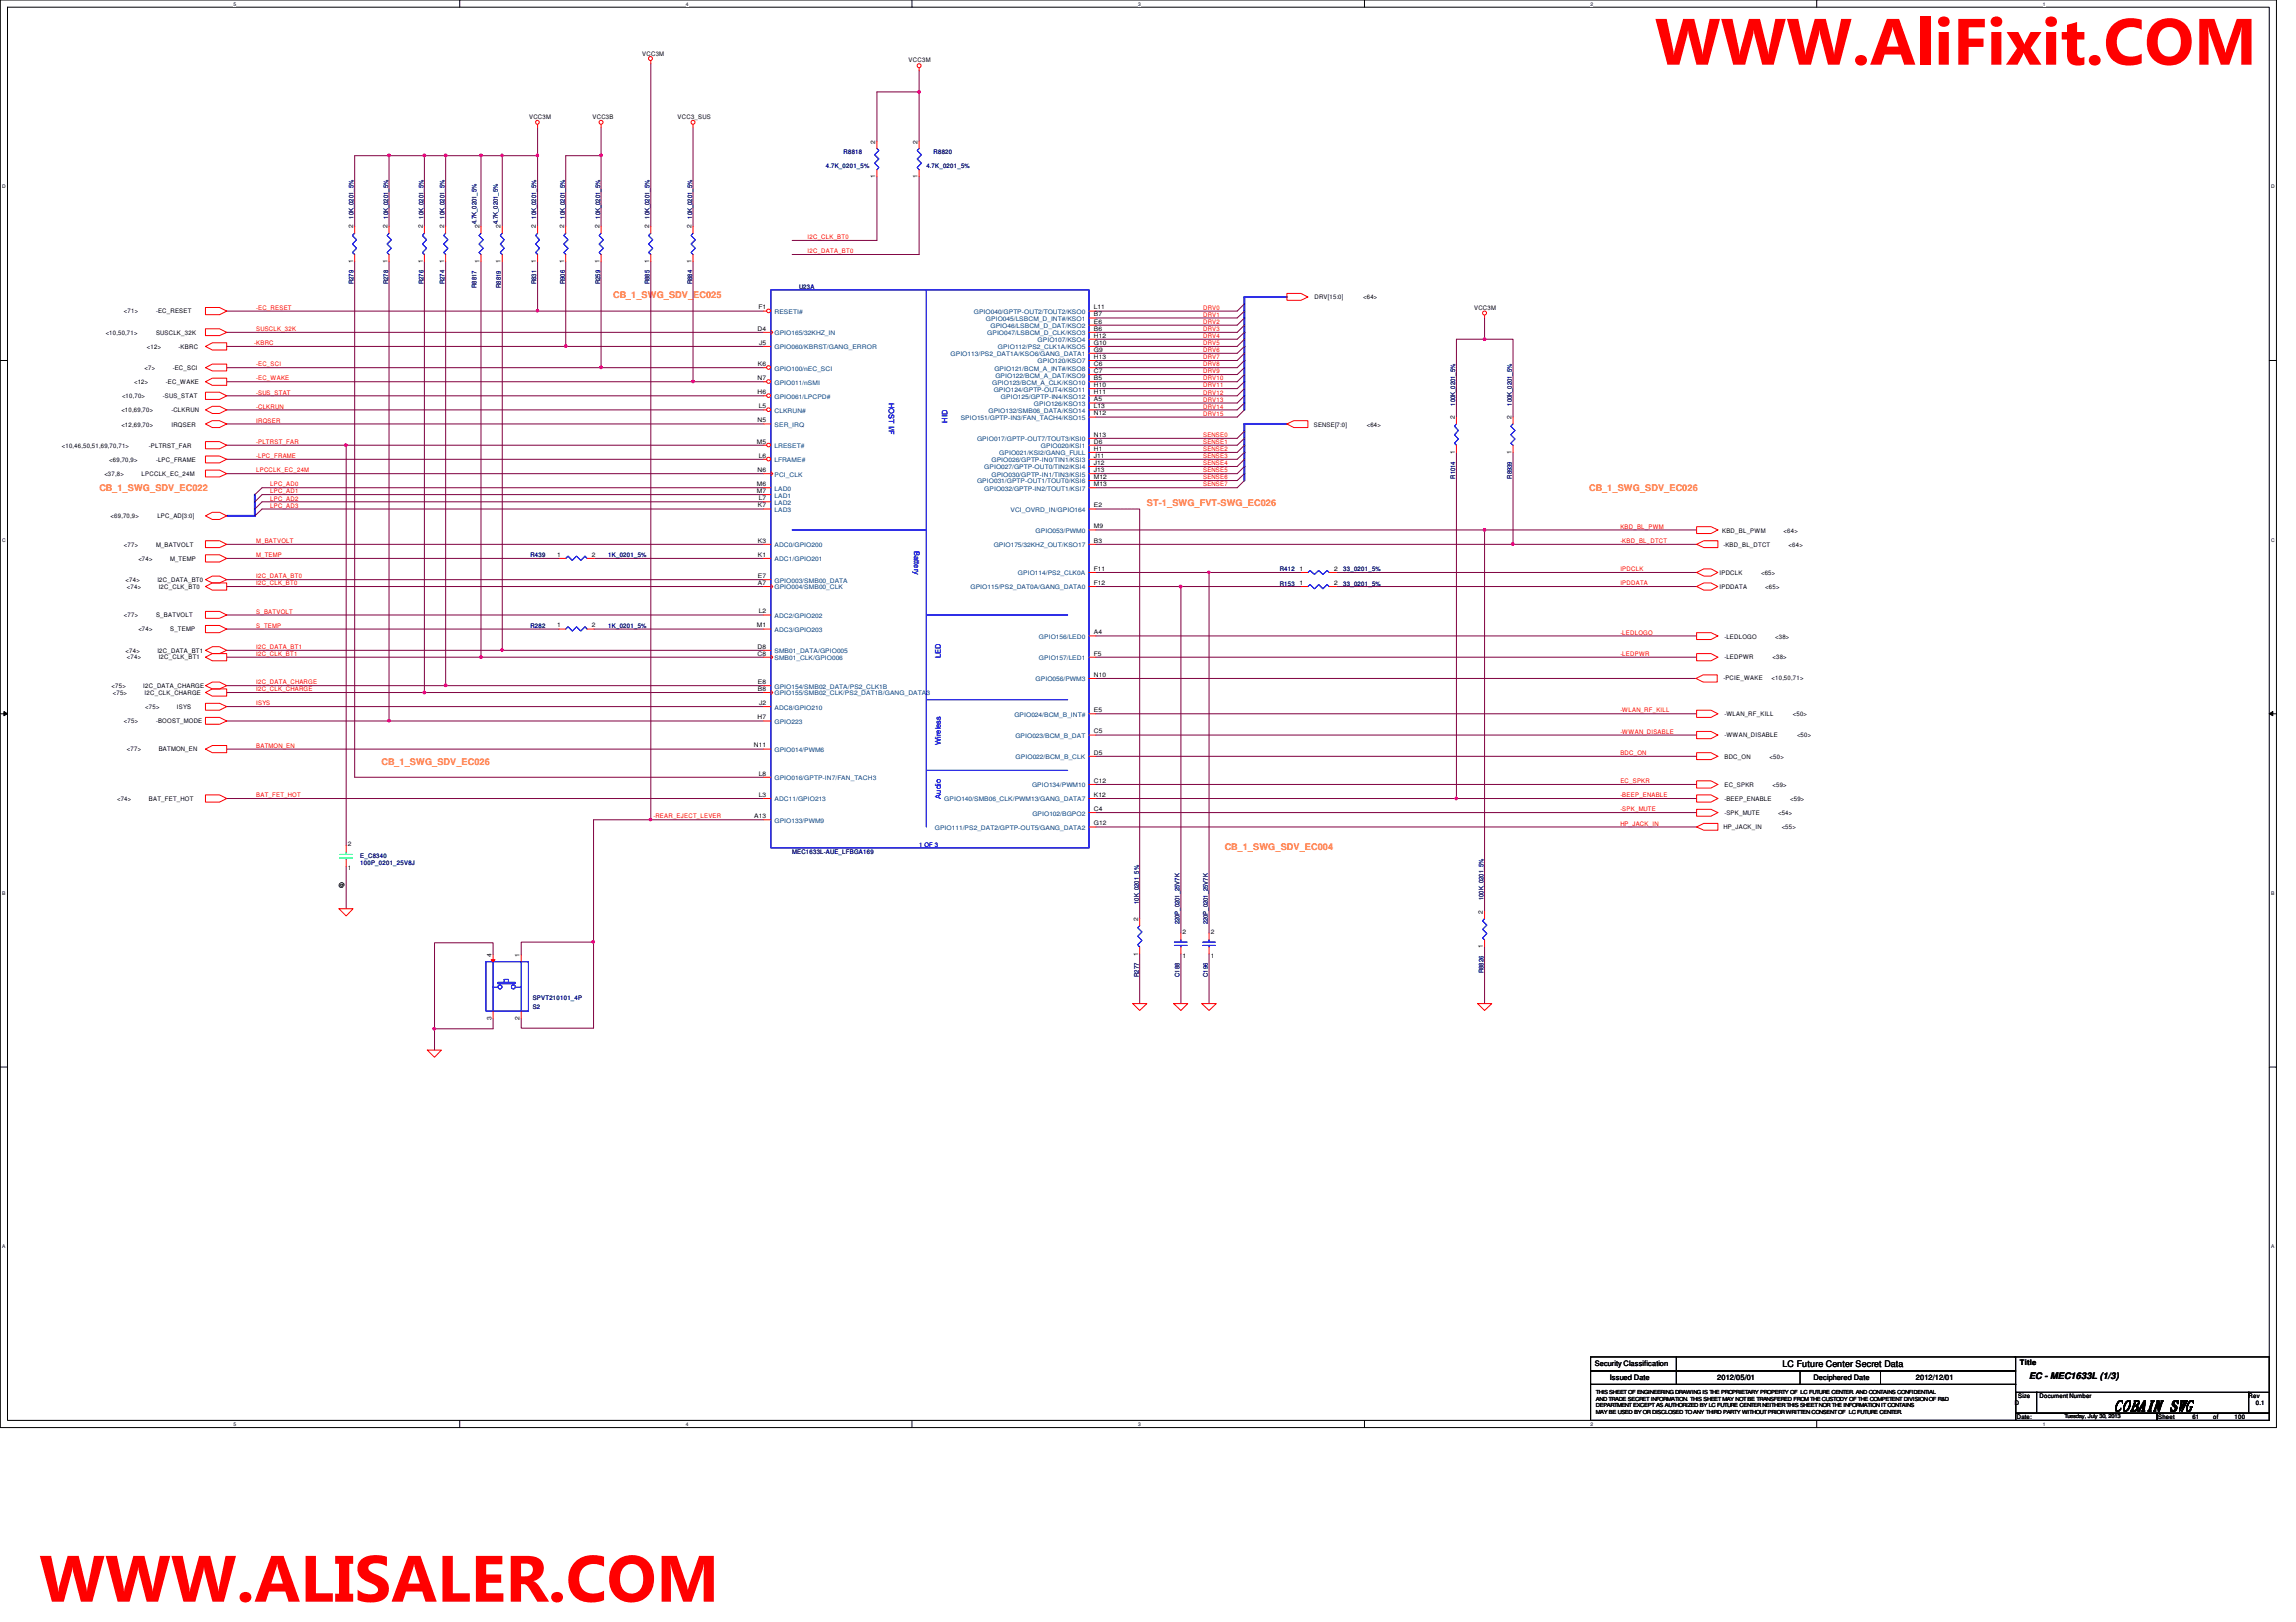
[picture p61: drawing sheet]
<svg xmlns="http://www.w3.org/2000/svg" width="297mm" height="210mm" viewBox="0 0 297 210" stroke-linecap="round" stroke-linejoin="round" font-family="sans-serif">
<defs><g id="words">
<g font-size="8.5" fill="#f00">
<text x="214.1" y="8.4">WWW.AliFixit.COM</text>
<text x="5.1" y="207.3">WWW.ALISALER.COM</text>
</g>
<text font-size="1.7" x="273.6" y="182.5">COBAIN SWG</text>
<g font-size="1.2" fill="#ff8000">
<text x="79.3" y="38.6">CB_1_SWG_SDV_EC025</text>
<text x="12.9" y="63.5">CB_1_SWG_SDV_EC022</text>
<text x="148.4" y="65.5">ST-1_SWG_FVT-SWG_EC026</text>
<text x="205.6" y="63.5">CB_1_SWG_SDV_EC026</text>
<text x="49.4" y="99">CB_1_SWG_SDV_EC026</text>
<text x="158.5" y="109.9">CB_1_SWG_SDV_EC004</text>
</g>
<g font-size="1.2">
<text x="230.6" y="177">LC Future Center Secret Data</text>
<text x="262.5" y="178.5">EC - MEC1633L (1/3)</text>
</g>
<g font-size="1" fill="#00f">
<text x="115" y="52.2" transform="rotate(90 115 52.2)">HOST I/F</text>
<text x="122.6" y="54.7" transform="rotate(-90 122.6 54.7)">HID</text>
<text x="118.3" y="71.3" transform="rotate(90 118.3 71.3)">Battery</text>
<text x="121.7" y="85.1" transform="rotate(-90 121.7 85.1)">LED</text>
<text x="121.7" y="96.4" transform="rotate(-90 121.7 96.4)">Wireless</text>
<text x="121.7" y="103.3" transform="rotate(-90 121.7 103.3)">Audio</text>
</g>
<g font-size="1">
<text x="206.3" y="176.8">Security Classification</text>
<text x="208.3" y="178.6">Issued Date</text>
<text x="222.2" y="178.6">2012/05/01</text>
<text x="234.6" y="178.6">Deciphered Date</text>
<text x="247.9" y="178.6">2012/12/01</text>
<text x="261.3" y="176.6">Title</text>
</g>
<g font-size=".8">
<text x="83.1" y="7.2">VCC3M</text>
<text x="117.6" y="8.1">VCC3M</text>
<text x="68.4" y="15.4">VCC3M</text>
<text x="76.7" y="15.4">VCC3B</text>
<text x="87.7" y="15.4">VCC3_SUS</text>
<text x="113.2" y="23.1" transform="rotate(-90 113.2 23.1)">1</text>
<text x="113.2" y="18.6" transform="rotate(-90 113.2 18.6)">2</text>
<text x="118.7" y="23.1" transform="rotate(-90 118.7 23.1)">1</text>
<text x="118.7" y="18.6" transform="rotate(-90 118.7 18.6)">2</text>
<text x="45.7" y="29.5" transform="rotate(-90 45.7 29.5)">2</text>
<text x="50.1" y="29.5" transform="rotate(-90 50.1 29.5)">2</text>
<text x="54.7" y="29.5" transform="rotate(-90 54.7 29.5)">2</text>
<text x="57.4" y="29.5" transform="rotate(-90 57.4 29.5)">2</text>
<text x="62" y="29.5" transform="rotate(-90 62 29.5)">2</text>
<text x="64.8" y="29.5" transform="rotate(-90 64.8 29.5)">2</text>
<text x="69.3" y="29.5" transform="rotate(-90 69.3 29.5)">2</text>
<text x="73" y="29.5" transform="rotate(-90 73 29.5)">2</text>
<text x="77.6" y="29.5" transform="rotate(-90 77.6 29.5)">2</text>
<text x="84" y="29.5" transform="rotate(-90 84 29.5)">2</text>
<text x="89.4" y="29.5" transform="rotate(-90 89.4 29.5)">2</text>
<text x="45.7" y="34" transform="rotate(-90 45.7 34)">1</text>
<text x="50.1" y="34" transform="rotate(-90 50.1 34)">1</text>
<text x="54.7" y="34" transform="rotate(-90 54.7 34)">1</text>
<text x="57.4" y="34" transform="rotate(-90 57.4 34)">1</text>
<text x="62" y="34" transform="rotate(-90 62 34)">1</text>
<text x="64.8" y="34" transform="rotate(-90 64.8 34)">1</text>
<text x="69.3" y="34" transform="rotate(-90 69.3 34)">1</text>
<text x="73" y="34" transform="rotate(-90 73 34)">1</text>
<text x="77.6" y="34" transform="rotate(-90 77.6 34)">1</text>
<text x="84" y="34" transform="rotate(-90 84 34)">1</text>
<text x="89.4" y="34" transform="rotate(-90 89.4 34)">1</text>
<text x="16" y="40.6">&lt;71&gt;</text>
<text x="20.2" y="40.6">-EC_RESET</text>
<text x="98.1" y="40">F1</text>
<text x="141.5" y="41.9">E6</text>
<text x="141.5" y="40.9">B7</text>
<text x="141.5" y="40">L11</text>
<text x="170" y="38.7">DRV[15:0]</text>
<text x="176.4" y="38.7">&lt;64&gt;</text>
<text x="190.7" y="40.1">VCC3M</text>
<text x="13.7" y="43.3">&lt;10,50,71&gt;</text>
<text x="18.7" y="47.9">&lt;7&gt;</text>
<text x="19" y="45.1">&lt;12&gt;</text>
<text x="20.2" y="43.3">SUSCLK_32K</text>
<text x="22.3" y="47.9">-EC_SCI</text>
<text x="23.1" y="45.1">-KBRC</text>
<text x="98" y="42.8">D4</text>
<text x="98" y="47.4">K6</text>
<text x="98.2" y="44.6">J5</text>
<text x="141.5" y="45.5">G9</text>
<text x="141.5" y="47.4">C6</text>
<text x="141.5" y="44.6">G10</text>
<text x="141.5" y="43.7">H12</text>
<text x="141.5" y="46.4">H13</text>
<text x="141.5" y="42.8">B6</text>
<text x="15.7" y="53.3">&lt;10,69,70&gt;</text>
<text x="15.8" y="51.5">&lt;10,70&gt;</text>
<text x="17.4" y="49.7">&lt;12&gt;</text>
<text x="21.1" y="51.5">-SUS_STAT</text>
<text x="21.5" y="49.7">-EC_WAKE</text>
<text x="22.2" y="53.3">-CLKRUN</text>
<text x="98" y="49.2">N7</text>
<text x="98" y="51">H6</text>
<text x="98.2" y="52.8">L5</text>
<text x="141.5" y="51">H11</text>
<text x="141.5" y="53.8">N12</text>
<text x="141.5" y="52.8">L13</text>
<text x="141.5" y="51.9">A5</text>
<text x="141.5" y="49.2">B5</text>
<text x="141.5" y="50.1">H10</text>
<text x="141.5" y="48.3">C7</text>
<text x="8" y="57.9">&lt;10,46,50,51,69,70,71&gt;</text>
<text x="14.1" y="59.8">&lt;69,70,9&gt;</text>
<text x="15.7" y="55.2">&lt;12,69,70&gt;</text>
<text x="19.3" y="57.9">-PLTRST_FAR</text>
<text x="20.2" y="59.8">-LPC_FRAME</text>
<text x="22.2" y="55.2">IRQSER</text>
<text x="97.9" y="57.4">M5</text>
<text x="98" y="54.7">N5</text>
<text x="98.2" y="59.2">L6</text>
<text x="141.5" y="57.4">D6</text>
<text x="141.5" y="56.5">N13</text>
<text x="141.5" y="59.2">J11</text>
<text x="141.5" y="58.3">H1</text>
<text x="170" y="55.2">SENSE[7:0]</text>
<text x="176.8" y="55.2">&lt;64&gt;</text>
<text x="188.2" y="58.7" transform="rotate(-90 188.2 58.7)">1</text>
<text x="188.2" y="54.2" transform="rotate(-90 188.2 54.2)">2</text>
<text x="195.5" y="58.7" transform="rotate(-90 195.5 58.7)">1</text>
<text x="195.5" y="54.2" transform="rotate(-90 195.5 54.2)">2</text>
<text x="13.5" y="61.6">&lt;37,8&gt;</text>
<text x="18.3" y="61.6">LPCCLK_EC_24M</text>
<text x="97.9" y="62.9">M6</text>
<text x="97.9" y="63.8">M7</text>
<text x="98" y="61.1">N6</text>
<text x="98" y="65.7">K7</text>
<text x="98.2" y="64.7">L7</text>
<text x="141.5" y="62">M12</text>
<text x="141.5" y="65.7">E2</text>
<text x="141.5" y="60.2">J12</text>
<text x="141.5" y="62.9">M13</text>
<text x="141.5" y="61.1">J13</text>
<text x="14.3" y="67.1">&lt;69,70,9&gt;</text>
<text x="16" y="70.7">&lt;77&gt;</text>
<text x="20.2" y="70.7">M_BATVOLT</text>
<text x="20.4" y="67.1">LPC_AD[3:0]</text>
<text x="98" y="70.2">K3</text>
<text x="141.5" y="68.4">M9</text>
<text x="141.5" y="70.2">B3</text>
<text x="222.8" y="68.9">KBD_BL_PWM</text>
<text x="223" y="70.7">-KBD_BL_DTCT</text>
<text x="230.8" y="68.9">&lt;64&gt;</text>
<text x="231.4" y="70.7">&lt;64&gt;</text>
<text x="16.3" y="75.3">&lt;74&gt;</text>
<text x="16.4" y="76.2">&lt;74&gt;</text>
<text x="17.9" y="72.6">&lt;74&gt;</text>
<text x="20.4" y="75.3">I2C_DATA_BT0</text>
<text x="20.5" y="76.2">I2C_CLK_BT0</text>
<text x="22" y="72.6">M_TEMP</text>
<text x="72.1" y="72.1">1</text>
<text x="76.6" y="72.1">2</text>
<text x="98" y="72.1">K1</text>
<text x="98" y="74.8">E7</text>
<text x="98" y="75.7">A7</text>
<text x="141.5" y="75.7">F12</text>
<text x="141.5" y="73.9">F11</text>
<text x="168.1" y="75.7">1</text>
<text x="168.1" y="73.9">1</text>
<text x="172.6" y="75.7">2</text>
<text x="172.6" y="73.9">2</text>
<text x="222.5" y="74.4">IPDCLK</text>
<text x="222.5" y="76.2">IPDDATA</text>
<text x="227.8" y="74.4">&lt;65&gt;</text>
<text x="228.4" y="76.2">&lt;65&gt;</text>
<text x="16" y="79.9">&lt;77&gt;</text>
<text x="17.9" y="81.7">&lt;74&gt;</text>
<text x="20.2" y="79.9">S_BATVOLT</text>
<text x="22" y="81.7">S_TEMP</text>
<text x="72.1" y="81.2">1</text>
<text x="76.6" y="81.2">2</text>
<text x="97.9" y="81.2">M1</text>
<text x="98" y="83.9">D8</text>
<text x="98.2" y="79.4">L2</text>
<text x="141.5" y="82.1">A4</text>
<text x="223.1" y="82.6">-LEDLOGO</text>
<text x="229.7" y="82.6">&lt;38&gt;</text>
<text x="14.4" y="89">&lt;75&gt;</text>
<text x="14.6" y="89.9">&lt;75&gt;</text>
<text x="16.3" y="84.5">&lt;74&gt;</text>
<text x="16.4" y="85.3">&lt;74&gt;</text>
<text x="18.5" y="89">I2C_DATA_CHARGE</text>
<text x="18.7" y="89.9">I2C_CLK_CHARGE</text>
<text x="20.4" y="84.5">I2C_DATA_BT1</text>
<text x="20.5" y="85.3">I2C_CLK_BT1</text>
<text x="98" y="84.8">C8</text>
<text x="98" y="88.5">E8</text>
<text x="98" y="89.4">B8</text>
<text x="141.5" y="84.8">F5</text>
<text x="141.5" y="87.6">N10</text>
<text x="223" y="88">-PCIE_WAKE</text>
<text x="223.1" y="85.3">-LEDPWR</text>
<text x="229.2" y="88">&lt;10,50,71&gt;</text>
<text x="229.3" y="85.3">&lt;38&gt;</text>
<text x="16" y="93.6">&lt;75&gt;</text>
<text x="18.8" y="91.8">&lt;75&gt;</text>
<text x="20.2" y="93.6">-BOOST_MODE</text>
<text x="22.9" y="91.8">ISYS</text>
<text x="98" y="93.1">H7</text>
<text x="98.2" y="91.2">J2</text>
<text x="141.5" y="92.2">E5</text>
<text x="141.5" y="94.9">C5</text>
<text x="223.1" y="92.7">-WLAN_RF_KILL</text>
<text x="223.1" y="95.4">-WWAN_DISABLE</text>
<text x="231.9" y="92.7">&lt;50&gt;</text>
<text x="232.5" y="95.4">&lt;50&gt;</text>
<text x="16.4" y="97.2">&lt;77&gt;</text>
<text x="20.5" y="97.2">BATMON_EN</text>
<text x="97.5" y="96.7">N11</text>
<text x="98.2" y="100.4">L8</text>
<text x="141.5" y="101.3">C12</text>
<text x="141.5" y="97.7">D5</text>
<text x="223.1" y="98.2">BDC_ON</text>
<text x="223.1" y="101.8">EC_SPKR</text>
<text x="228.9" y="98.2">&lt;50&gt;</text>
<text x="229.3" y="101.8">&lt;59&gt;</text>
<text x="15.2" y="103.6">&lt;74&gt;</text>
<text x="19.3" y="103.6">BAT_FET_HOT</text>
<text x="97.6" y="105.9">A13</text>
<text x="98.2" y="103.1">L3</text>
<text x="141.5" y="106.8">G12</text>
<text x="141.5" y="104.9">C4</text>
<text x="141.5" y="103.1">K12</text>
<text x="223" y="107.3">HP_JACK_IN</text>
<text x="223.1" y="105.5">-SPK_MUTE</text>
<text x="223.1" y="103.6">-BEEP_ENABLE</text>
<text x="230" y="105.5">&lt;54&gt;</text>
<text x="230.5" y="107.3">&lt;55&gt;</text>
<text x="231.6" y="103.6">&lt;59&gt;</text>
<text x="45" y="112.6">1</text>
<text x="45" y="109.5">2</text>
<text x="43.9" y="114.7">@</text>
<text x="147.2" y="119.2" transform="rotate(-90 147.2 119.2)">2</text>
<text x="191.9" y="118.2" transform="rotate(-90 191.9 118.2)">2</text>
<text x="63.6" y="123.8" transform="rotate(-90 63.6 123.8)">4</text>
<text x="67.2" y="123.8" transform="rotate(-90 67.2 123.8)">1</text>
<text x="147.2" y="123.7" transform="rotate(-90 147.2 123.7)">1</text>
<text x="153" y="124">1</text>
<text x="153" y="120.8">2</text>
<text x="156.6" y="124">1</text>
<text x="156.6" y="120.8">2</text>
<text x="191.9" y="122.7" transform="rotate(-90 191.9 122.7)">1</text>
<text x="63.6" y="132" transform="rotate(-90 63.6 132)">3</text>
<text x="67.2" y="132" transform="rotate(-90 67.2 132)">2</text>
<text x="260.6" y="181.8">D</text>
<text x="260.9" y="183.6">Date:</text>
<text x="261.1" y="180.9">Size</text>
<text x="263.9" y="180.9">Document Number</text>
<text x="279.2" y="183.6">Sheet</text>
<text x="283.6" y="183.6">61</text>
<text x="286.3" y="183.6">of</text>
<text x="289.1" y="183.6">100</text>
<text x="290.9" y="180.9">Rev</text>
<text x="291.8" y="181.8">0.1</text>
</g>
<g font-size=".8" fill="#000080">
<text x="106.8" y="21.8">4.7K_0201_5%</text>
<text x="109.1" y="20">R8818</text>
<text x="119.8" y="21.8">4.7K_0201_5%</text>
<text x="120.8" y="20">R8820</text>
<text x="45.7" y="28.3" transform="rotate(-90 45.7 28.3)">10K_0201_5%</text>
<text x="50.2" y="28.3" transform="rotate(-90 50.2 28.3)">10K_0201_5%</text>
<text x="54.8" y="28.3" transform="rotate(-90 54.8 28.3)">10K_0201_5%</text>
<text x="57.5" y="28.3" transform="rotate(-90 57.5 28.3)">10K_0201_5%</text>
<text x="61.6" y="29" transform="rotate(-90 61.6 29)">4.7K_0201_5%</text>
<text x="64.4" y="29" transform="rotate(-90 64.4 29)">4.7K_0201_5%</text>
<text x="69.4" y="28.3" transform="rotate(-90 69.4 28.3)">10K_0201_5%</text>
<text x="73.1" y="28.3" transform="rotate(-90 73.1 28.3)">10K_0201_5%</text>
<text x="77.6" y="28.3" transform="rotate(-90 77.6 28.3)">10K_0201_5%</text>
<text x="84" y="28.3" transform="rotate(-90 84 28.3)">10K_0201_5%</text>
<text x="89.5" y="28.3" transform="rotate(-90 89.5 28.3)">10K_0201_5%</text>
<text x="45.7" y="36.8" transform="rotate(-90 45.7 36.8)">R279</text>
<text x="50.2" y="36.8" transform="rotate(-90 50.2 36.8)">R278</text>
<text x="54.8" y="36.8" transform="rotate(-90 54.8 36.8)">R276</text>
<text x="57.5" y="36.8" transform="rotate(-90 57.5 36.8)">R274</text>
<text x="61.6" y="37.3" transform="rotate(-90 61.6 37.3)">R8817</text>
<text x="64.8" y="37.3" transform="rotate(-90 64.8 37.3)">R8819</text>
<text x="69.4" y="36.8" transform="rotate(-90 69.4 36.8)">R831</text>
<text x="73.1" y="36.8" transform="rotate(-90 73.1 36.8)">R906</text>
<text x="77.6" y="36.8" transform="rotate(-90 77.6 36.8)">R259</text>
<text x="84" y="36.8" transform="rotate(-90 84 36.8)">R885</text>
<text x="89.5" y="36.8" transform="rotate(-90 89.5 36.8)">R884</text>
<text x="103.4" y="37.3">U23A</text>
<text x="188.3" y="52.5" transform="rotate(-90 188.3 52.5)">100K_0201_5%</text>
<text x="195.6" y="52.5" transform="rotate(-90 195.6 52.5)">100K_0201_5%</text>
<text x="188.3" y="61.9" transform="rotate(-90 188.3 61.9)">R1014</text>
<text x="195.6" y="61.9" transform="rotate(-90 195.6 61.9)">R8939</text>
<text x="68.6" y="72.1">R439</text>
<text x="78.7" y="72.1">1K_0201_5%</text>
<text x="165.6" y="75.8">R153</text>
<text x="165.6" y="73.9">R412</text>
<text x="173.8" y="75.8">33_0201_5%</text>
<text x="173.8" y="73.9">33_0201_5%</text>
<text x="68.6" y="81.2">R282</text>
<text x="78.7" y="81.2">1K_0201_5%</text>
<text x="46.6" y="111">E_C8340</text>
<text x="46.6" y="112">100P_0201_25V8J</text>
<text x="102.5" y="110.5">MEC1633L-AUE_LFBGA169</text>
<text x="147.3" y="117" transform="rotate(-90 147.3 117)">10K_0201_5%</text>
<text x="152.6" y="119.6" transform="rotate(-90 152.6 119.6)">220P_0201_25V7K</text>
<text x="156.2" y="119.6" transform="rotate(-90 156.2 119.6)">220P_0201_25V7K</text>
<text x="191.9" y="116.5" transform="rotate(-90 191.9 116.5)">100K_0201_5%</text>
<text x="191.9" y="125.9" transform="rotate(-90 191.9 125.9)">R8826</text>
<text x="68.9" y="130.5">S2</text>
<text x="68.9" y="129.5">SPVT210101_4P</text>
<text x="147.3" y="126.4" transform="rotate(-90 147.3 126.4)">R277</text>
<text x="152.6" y="126.4" transform="rotate(-90 152.6 126.4)">C188</text>
<text x="156.2" y="126.4" transform="rotate(-90 156.2 126.4)">C196</text>
</g>
<g font-size=".8" fill="#f00">
<text x="104.5" y="30.9">I2C_CLK_BT0</text>
<text x="104.5" y="32.8">I2C_DATA_BT0</text>
<text x="33.1" y="40.1">-EC_RESET</text>
<text x="155.7" y="40.1">DRV0</text>
<text x="155.7" y="41">DRV1</text>
<text x="155.7" y="41.9">DRV2</text>
<text x="32.9" y="44.7">-KBRC</text>
<text x="33.1" y="47.4">-EC_SCI</text>
<text x="33.1" y="42.8">SUSCLK_32K</text>
<text x="155.7" y="45.6">DRV6</text>
<text x="155.7" y="46.5">DRV7</text>
<text x="155.7" y="42.8">DRV3</text>
<text x="155.7" y="43.7">DRV4</text>
<text x="155.7" y="44.7">DRV5</text>
<text x="155.7" y="47.4">DRV8</text>
<text x="33.1" y="49.2">-EC_WAKE</text>
<text x="33.1" y="52.9">-CLKRUN</text>
<text x="33.1" y="51.1">-SUS_STAT</text>
<text x="155.7" y="52.9">DRV14</text>
<text x="155.7" y="53.8">DRV15</text>
<text x="155.7" y="48.3">DRV9</text>
<text x="155.7" y="49.2">DRV10</text>
<text x="155.7" y="50.1">DRV11</text>
<text x="155.7" y="51.1">DRV12</text>
<text x="155.7" y="52">DRV13</text>
<text x="33.1" y="54.7">IRQSER</text>
<text x="33.1" y="59.3">-LPC_FRAME</text>
<text x="33.1" y="57.4">-PLTRST_FAR</text>
<text x="155.7" y="56.6">SENSE0</text>
<text x="155.7" y="57.4">SENSE1</text>
<text x="155.7" y="58.4">SENSE2</text>
<text x="155.7" y="59.3">SENSE3</text>
<text x="33.1" y="61.1">LPCCLK_EC_24M</text>
<text x="35" y="64.8">LPC_AD2</text>
<text x="35" y="65.7">LPC_AD3</text>
<text x="35" y="62.9">LPC_AD0</text>
<text x="35" y="63.8">LPC_AD1</text>
<text x="155.7" y="62">SENSE6</text>
<text x="155.7" y="62.9">SENSE7</text>
<text x="155.7" y="60.2">SENSE4</text>
<text x="155.7" y="61.1">SENSE5</text>
<text x="33.1" y="70.3">M_BATVOLT</text>
<text x="209.6" y="70.3">-KBD_BL_DTCT</text>
<text x="209.6" y="68.4">KBD_BL_PWM</text>
<text x="33.1" y="72.1">M_TEMP</text>
<text x="33.1" y="75.7">I2C_CLK_BT0</text>
<text x="33.1" y="74.8">I2C_DATA_BT0</text>
<text x="209.6" y="73.9">IPDCLK</text>
<text x="209.6" y="75.7">IPDDATA</text>
<text x="33.1" y="84">I2C_DATA_BT1</text>
<text x="33.1" y="79.4">S_BATVOLT</text>
<text x="33.1" y="81.2">S_TEMP</text>
<text x="209.6" y="82.1">-LEDLOGO</text>
<text x="33.1" y="84.9">I2C_CLK_BT1</text>
<text x="33.1" y="89.5">I2C_CLK_CHARGE</text>
<text x="33.1" y="88.6">I2C_DATA_CHARGE</text>
<text x="209.6" y="84.9">-LEDPWR</text>
<text x="33.1" y="91.3">ISYS</text>
<text x="209.6" y="95">-WWAN_DISABLE</text>
<text x="209.6" y="92.2">-WLAN_RF_KILL</text>
<text x="33.1" y="96.8">BATMON_EN</text>
<text x="209.6" y="97.7">BDC_ON</text>
<text x="209.6" y="101.3">EC_SPKR</text>
<text x="33.1" y="103.2">BAT_FET_HOT</text>
<text x="84.5" y="105.9">-REAR_EJECT_LEVER</text>
<text x="209.6" y="103.2">-BEEP_ENABLE</text>
<text x="209.6" y="105">-SPK_MUTE</text>
<text x="209.6" y="106.8">HP_JACK_IN</text>
</g>
<g font-size=".8" fill="#004080">
<text x="100.2" y="40.6">RESETI#</text>
<text x="126" y="40.6">GPIO040/GPTP-OUT2/TOUT2/KSO0</text>
<text x="127.5" y="41.5">GPIO045/LSBCM_D_INT#/KSO1</text>
<text x="100.2" y="43.4">GPIO165/32KHZ_IN</text>
<text x="100.2" y="45.2">GPIO060/KBRST/GANG_ERROR</text>
<text x="100.2" y="48">GPIO100/nEC_SCI</text>
<text x="123" y="46.1">GPIO113/PS2_DAT1A/KSO6/GANG_DATA1</text>
<text x="127.7" y="43.4">GPIO047/LSBCM_D_CLK/KSO3</text>
<text x="128.1" y="42.5">GPIO46/LSBCM_D_DAT/KSO2</text>
<text x="128.6" y="48">GPIO121/BCM_A_INT#/KSO8</text>
<text x="129.1" y="45.2">GPIO112/PS2_CLK1A/KSO5</text>
<text x="134.2" y="44.3">GPIO107/KSO4</text>
<text x="134.2" y="47">GPIO120/KSO7</text>
<text x="100.2" y="49.8">GPIO011/nSMI</text>
<text x="100.2" y="51.6">GPIO061/LPCPD#</text>
<text x="100.2" y="53.4">CLKRUN#</text>
<text x="127.9" y="53.4">GPIO132/SMB06_DATA/KSO14</text>
<text x="128.4" y="49.8">GPIO123/BCM_A_CLK/KSO10</text>
<text x="128.6" y="50.7">GPIO124/GPTP-OUT4/KSO11</text>
<text x="128.8" y="48.9">GPIO122/BCM_A_DAT/KSO9</text>
<text x="129.5" y="51.6">GPIO125/GPTP-IN4/KSO12</text>
<text x="133.8" y="52.5">GPIO126/KSO13</text>
<text x="100.2" y="55.2">SER_IRQ</text>
<text x="100.2" y="58">LRESET#</text>
<text x="100.2" y="59.8">LFRAME#</text>
<text x="124.3" y="54.4">SPIO151/GPTP-IN3/FAN_TACH4/KSO15</text>
<text x="126.4" y="57.1">GPIO017/GPTP-OUT7/TOUT3/KSI0</text>
<text x="128.3" y="59.8">GPIO026/GPTP-IN0/TIN1/KSI3</text>
<text x="129.3" y="58.9">GPIO021/KSI2/GANG_FULL</text>
<text x="134.7" y="58">GPIO020/KSI1</text>
<text x="100.2" y="61.7">PCI_CLK</text>
<text x="100.2" y="63.5">LAD0</text>
<text x="100.2" y="64.4">LAD1</text>
<text x="100.2" y="65.3">LAD2</text>
<text x="126.4" y="62.6">GPIO031/GPTP-OUT1/TOUT0/KSI6</text>
<text x="127.3" y="60.7">GPIO027/GPTP-OUT0/TIN2/KSI4</text>
<text x="127.3" y="63.5">GPIO032/GPTP-IN2/TOUT1/KSI7</text>
<text x="128.3" y="61.7">GPIO030/GPTP-IN1/TIN3/KSI5</text>
<text x="100.2" y="66.3">LAD3</text>
<text x="100.2" y="70.8">ADC0/GPIO200</text>
<text x="128.6" y="70.8">GPIO175/32KHZ_OUT/KSO17</text>
<text x="130.7" y="66.3">VCI_OVRD_IN/GPIO164</text>
<text x="134" y="69">GPIO053/PWM0</text>
<text x="100.2" y="72.6">ADC1/GPIO201</text>
<text x="100.2" y="75.4">GPIO003/SMB00_DATA</text>
<text x="100.2" y="76.3">GPIO004/SMB00_CLK</text>
<text x="125.6" y="76.3">GPIO115/PS2_DAT0A/GANG_DATA0</text>
<text x="131.7" y="74.5">GPIO114/PS2_CLK0A</text>
<text x="100.2" y="80">ADC2/GPIO202</text>
<text x="100.2" y="81.8">ADC3/GPIO203</text>
<text x="134.4" y="82.7">GPIO156/LED0</text>
<text x="100.2" y="84.5">SMB01_DATA/GPIO005</text>
<text x="100.2" y="85.4">SMB01_CLK/GPIO006</text>
<text x="100.2" y="89.1">GPIO154/SMB02_DATA/PS2_CLK1B</text>
<text x="134" y="88.2">GPIO056/PWM3</text>
<text x="134.4" y="85.4">GPIO157/LED1</text>
<text x="100.2" y="90">GPIO155/SMB02_CLK/PS2_DAT1B/GANG_DATA3</text>
<text x="100.2" y="91.8">ADC8/GPIO210</text>
<text x="100.2" y="93.7">GPIO223</text>
<text x="131.2" y="92.8">GPIO024/BCM_B_INT#</text>
<text x="131.4" y="95.5">GPIO023/BCM_B_DAT</text>
<text x="100.2" y="101">GPIO016/GPTP-IN7/FAN_TACH3</text>
<text x="100.2" y="97.3">GPIO014/PWM6</text>
<text x="131.4" y="98.3">GPIO022/BCM_B_CLK</text>
<text x="133.5" y="101.9">GPIO134/PWM10</text>
<text x="100.2" y="103.7">ADC11/GPIO213</text>
<text x="100.2" y="106.5">GPIO133/PWM9</text>
<text x="120.9" y="107.4">GPIO111/PS2_DAT2/GPTP-OUT5/GANG_DATA2</text>
<text x="122.2" y="103.7">GPIO140/SMB06_CLK/PWM13/GANG_DATA7</text>
<text x="133.6" y="105.5">GPIO102/BGPO2</text>
</g>
<g font-size=".8" fill="#fff">
<text x="144.2" y="65.7">N36988001</text>
<text x="58" y="100.4">N24475319</text>
</g>
<text font-size=".8" fill="#00f" x="118.9" y="109.6">1 OF 3</text>
<g font-size=".7">
<text x="206.5" y="180.4">THIS SHEET OF ENGINEERING DRAWING IS THE PROPRIETARY PROPERTY OF LC FUTURE CENTER. AND CONTAINS CONFIDENTIAL</text>
<text x="206.5" y="181.3">AND TRADE SECRET INFORMATION. THIS SHEET MAY NOT BE TRANSFERED FROM THE CUSTODY OF THE COMPETENT DIVISION OF R&amp;D</text>
<text x="206.5" y="182.1">DEPARTMENT EXCEPT AS AUTHORIZED BY LC FUTURE CENTER NEITHER THIS SHEET NOR THE INFORMATION IT CONTAINS</text>
<text x="206.5" y="183">MAY BE USED BY OR DISCLOSED TO ANY THIRD PARTY WITHOUT PRIOR WRITTEN CONSENT OF LC FUTURE CENTER.</text>
<text x="267.1" y="183.5">Tuesday, July 30, 2013</text>
</g>
<g font-size=".6">
<text x="30.2" y=".7">5</text>
<text x="88.7" y=".7">4</text>
<text x="147.2" y=".7">3</text>
<text x="205.8" y=".7">2</text>
<text x="264.3" y=".7">1</text>
<text x=".3" y="24.4">D</text>
<text x="293.8" y="24.4">D</text>
<text x=".3" y="70.1">C</text>
<text x="293.8" y="70.1">C</text>
<text x=".3" y="115.8">B</text>
<text x="293.8" y="115.8">B</text>
<text x=".3" y="161.5">A</text>
<text x="293.8" y="161.5">A</text>
<text x="30.2" y="184.5">5</text>
<text x="88.7" y="184.5">4</text>
<text x="147.2" y="184.5">3</text>
<text x="205.8" y="184.5">2</text>
<text x="264.3" y="184.5">1</text>
</g>
</g></defs>
<path d="M0 0h294.5v184.7h-294.5zM1 .9h292.6v182.9h-292.6z" fill="none" stroke="#000" stroke-width=".13"/>
<g fill="#fff">
<path d="M30.2 .1h.4v.7h-.4z"/>
<path d="M30.2 183.9h.4v.8h-.4z"/>
</g>
<path d="M59.5 0v.9M59.5 183.8v.9" fill="none" stroke="#000" stroke-width=".13"/>
<g fill="#fff">
<path d="M88.7 .1h.4v.7h-.4z"/>
<path d="M88.7 183.9h.4v.8h-.4z"/>
</g>
<path d="M118 0v.9M118 183.8v.9" fill="none" stroke="#000" stroke-width=".13"/>
<g fill="#fff">
<path d="M147.2 .1h.4v.7h-.4z"/>
<path d="M147.2 183.9h.4v.8h-.4z"/>
</g>
<path d="M176.5 0v.9M176.5 183.8v.9" fill="none" stroke="#000" stroke-width=".13"/>
<g fill="#fff">
<path d="M205.8 .1h.3v.7h-.3z"/>
<path d="M205.8 183.9h.3v.8h-.3z"/>
</g>
<path d="M235 0v.9M235 183.8v.9" fill="none" stroke="#000" stroke-width=".13"/>
<g fill="#fff">
<path d="M264.3 .1h.3v.7h-.3z"/>
<path d="M264.3 183.9h.3v.8h-.3z"/>
<path d="M.3 23.8h.5v.7h-.5z"/>
<path d="M293.8 23.8h.5v.7h-.5z"/>
<path d="M.3 69.5h.5v.7h-.5z"/>
<path d="M293.8 69.5h.5v.7h-.5z"/>
</g>
<path d="M0 46.7h1M293.6 46.7h.9" fill="none" stroke="#000" stroke-width=".13"/>
<g fill="#fff">
<path d="M.3 115.2h.4v.8h-.4z"/>
<path d="M293.8 115.2h.5v.8h-.5z"/>
</g>
<path d="M0 92.4h1M.5 92.1l.5 .3-.5 .2zM293.6 92.4l.4-.3v.5zM293.6 92.4h.9" fill="none" stroke="#000" stroke-width=".13"/>
<path d="M.5 92.1l.5 .3-.5 .2zM293.6 92.4l.4-.3v.5z" fill="#000"/>
<g fill="#fff">
<path d="M.3 161h.4v.7h-.4z"/>
<path d="M293.8 161h.4v.7h-.4z"/>
</g>
<path d="M0 138.1h1M293.6 138.1h.9" fill="none" stroke="#000" stroke-width=".13"/>
<path d="M69.5 16.5v3.7M89.7 16.5v12.8M65 33.9v50.3M69.5 33.9v6.4h-40.2M89.7 33.9v15.5h-60.4M50.3 93.3h48.5" fill="none" stroke="#800040" stroke-width=".13"/>
<path d="M64.8 84h.3v.2h-.3z" fill-rule="evenodd" fill="#f0f"/>
<path d="M64.8 84h.3v.2h-.3z" fill="none" stroke="#f0f" stroke-width=".13"/>
<path d="M62.2 33.9v51.1" fill="none" stroke="#800040" stroke-width=".13"/>
<path d="M62.1 84.9h.2v.3h-.2z" fill-rule="evenodd" fill="#f0f"/>
<path d="M62.1 84.9h.2v.3h-.2z" fill="none" stroke="#f0f" stroke-width=".13"/>
<path d="M62.2 20.2h7.3M65 20.2v9.1" fill="none" stroke="#800040" stroke-width=".13"/>
<path d="M64.8 20h.3v.2h-.3z" fill-rule="evenodd" fill="#f0f"/>
<path d="M64.8 20h.3v.2h-.3z" fill="none" stroke="#f0f" stroke-width=".13"/>
<path d="M57.7 20.2h4.5v9.1" fill="none" stroke="#800040" stroke-width=".13"/>
<path d="M62.1 20h.2v.2h-.2z" fill-rule="evenodd" fill="#f0f"/>
<path d="M62.1 20h.2v.2h-.2z" fill="none" stroke="#f0f" stroke-width=".13"/>
<path d="M54.9 20.2h-4.6v9.1" fill="none" stroke="#800040" stroke-width=".13"/>
<path d="M50.2 20h.2v.2h-.2z" fill-rule="evenodd" fill="#f0f"/>
<path d="M50.2 20h.2v.2h-.2z" fill="none" stroke="#f0f" stroke-width=".13"/>
<path d="M57.7 20.2h-2.8v9.1" fill="none" stroke="#800040" stroke-width=".13"/>
<path d="M54.8 20h.2v.2h-.2z" fill-rule="evenodd" fill="#f0f"/>
<path d="M54.8 20h.2v.2h-.2z" fill="none" stroke="#f0f" stroke-width=".13"/>
<path d="M57.7 20.2v9.1" fill="none" stroke="#800040" stroke-width=".13"/>
<path d="M57.5 20h.3v.2h-.3z" fill-rule="evenodd" fill="#f0f"/>
<path d="M57.5 20h.3v.2h-.3z" fill="none" stroke="#f0f" stroke-width=".13"/>
<path d="M57.7 33.9v54.8" fill="none" stroke="#800040" stroke-width=".13"/>
<path d="M57.5 88.6h.3v.2h-.3z" fill-rule="evenodd" fill="#f0f"/>
<path d="M57.5 88.6h.3v.2h-.3z" fill="none" stroke="#f0f" stroke-width=".13"/>
<path d="M50.3 33.9v59.4h-21" fill="none" stroke="#800040" stroke-width=".13"/>
<path d="M50.2 93.1h.2v.3h-.2z" fill-rule="evenodd" fill="#f0f"/>
<path d="M50.2 93.1h.2v.3h-.2z" fill="none" stroke="#f0f" stroke-width=".13"/>
<path d="M54.9 33.9v55.7M77.8 20.2v9.1M29.3 85h32.9" fill="none" stroke="#800040" stroke-width=".13"/>
<path d="M77.6 20h.3v.2h-.3z" fill-rule="evenodd" fill="#f0f"/>
<path d="M77.6 20h.3v.2h-.3z" fill="none" stroke="#f0f" stroke-width=".13"/>
<path d="M77.8 33.9v13.7h21" fill="none" stroke="#800040" stroke-width=".13"/>
<path d="M77.6 47.4h.3v.3h-.3z" fill-rule="evenodd" fill="#f0f"/>
<path d="M77.6 47.4h.3v.3h-.3z" fill="none" stroke="#f0f" stroke-width=".13"/>
<path d="M29.3 54.9h69.5M29.3 47.6h48.5M89.7 49.4h9.1M29.3 70.4h69.5" fill="none" stroke="#800040" stroke-width=".13"/>
<path d="M89.5 49.2h.3v.3h-.3z" fill-rule="evenodd" fill="#f0f"/>
<path d="M89.5 49.2h.3v.3h-.3z" fill="none" stroke="#f0f" stroke-width=".13"/>
<path d="M69.5 40.3h29.3" fill="none" stroke="#800040" stroke-width=".13"/>
<path d="M69.4 40.1h.2v.2h-.2z" fill-rule="evenodd" fill="#f0f"/>
<path d="M69.4 40.1h.2v.2h-.2z" fill="none" stroke="#f0f" stroke-width=".13"/>
<path d="M69.5 20.2v9.1M29.3 53h69.5M29.3 51.2h69.5M29.3 43h69.5" fill="none" stroke="#800040" stroke-width=".13"/>
<path d="M69.4 20h.2v.2h-.2z" fill-rule="evenodd" fill="#f0f"/>
<path d="M69.4 20h.2v.2h-.2z" fill="none" stroke="#f0f" stroke-width=".13"/>
<g fill="none" stroke="#800040" stroke-width=".13">
<path d="M29.3 59.4h69.5M44.8 57.6h54M29.3 61.3h69.5M29.3 75.9h69.5M29.3 75h69.5M29.3 79.6h69.5M29.3 72.3h43M33.9 64.9h64.9M33.9 65.9h64.9M33.9 63.1h64.9M33.9 64h64.9M76.9 72.3h21.9"/>
<path d="M29.3 91.4h69.5M29.3 84.2h69.5M29.3 81.4h43M54.9 89.6h43.9M62.2 85h36.6M76.9 81.4h21.9M29.3 103.3h69.5"/>
</g>
<path d="M33 65.9v.9h-3.7" fill="none" stroke="#00f" stroke-width=".25"/>
<path d="M54.8 89.5h.2v.2h-.2z" fill-rule="evenodd" fill="#f0f"/>
<path d="M54.8 89.5h.2v.2h-.2z" fill="none" stroke="#f0f" stroke-width=".13"/>
<path d="M77.8 16.5v3.7h-4.6v9.1M73.2 33.9v10.9h-43.9M29.3 89.6h25.6M29.3 88.7h69.5" fill="none" stroke="#800040" stroke-width=".13"/>
<path d="M73.1 44.7h.2v.2h-.2z" fill-rule="evenodd" fill="#f0f"/>
<path d="M73.1 44.7h.2v.2h-.2z" fill="none" stroke="#f0f" stroke-width=".13"/>
<path d="M118.9 11.9v6.4M102.5 31.1h10.9M73.2 44.8h25.6" fill="none" stroke="#800040" stroke-width=".13"/>
<path d="M118.8 11.8h.2v.2h-.2z" fill-rule="evenodd" fill="#f0f"/>
<path d="M118.8 11.8h.2v.2h-.2z" fill="none" stroke="#f0f" stroke-width=".13"/>
<g fill="none" stroke="#800040" stroke-width=".13">
<path d="M118.9 9.1v2.8h-5.5v6.4M113.4 22.9v8.2M118.9 22.9v10h-16.4M141.8 56.7h18.3M141.8 57.6h18.3M141.8 58.5h18.3M141.8 59.4h18.3M141.8 45.7h18.3M141.8 46.7h18.3M141.8 40.3h18.3M141.8 41.1h18.3M141.8 42.1h18.3"/>
<path d="M141.8 43h18.3M141.8 43.9h18.3M141.8 44.8h18.3M141.8 53h18.3M141.8 54h18.3M141.8 47.6h18.3M141.8 48.5h18.3M141.8 49.4h18.3M141.8 50.3h18.3M141.8 51.2h18.3M141.8 52.2h18.3M141.8 62.2h18.3"/>
<path d="M141.8 63.1h18.3M141.8 60.4h18.3M141.8 61.3h18.3M195.7 70.4h23.8"/>
</g>
<path d="M161 38.4h5.5M161 52.2v.8M161 54.9h5.5M161 61.3v.9" fill="none" stroke="#00f" stroke-width=".25"/>
<path d="M195.6 70.3h.2v.2h-.2z" fill-rule="evenodd" fill="#f0f"/>
<path d="M195.6 70.3h.2v.2h-.2z" fill="none" stroke="#f0f" stroke-width=".13"/>
<path d="M195.7 58.5v11.9h-53.9M192.1 68.6h27.4" fill="none" stroke="#800040" stroke-width=".13"/>
<path d="M191.9 68.4h.3v.3h-.3z" fill-rule="evenodd" fill="#f0f"/>
<path d="M191.9 68.4h.3v.3h-.3z" fill="none" stroke="#f0f" stroke-width=".13"/>
<path d="M141.8 68.6h50.3v49.4M152.8 75.9v44.8M172.9 74.1h46.6M172.9 75.9h46.6M192.1 122.6v7.3" fill="none" stroke="#800040" stroke-width=".13"/>
<path d="M152.6 75.8h.3v.2h-.3z" fill-rule="evenodd" fill="#f0f"/>
<path d="M152.6 75.8h.3v.2h-.3z" fill="none" stroke="#f0f" stroke-width=".13"/>
<path d="M156.4 74.1v46.6M152.8 123.4v6.5" fill="none" stroke="#800040" stroke-width=".13"/>
<path d="M156.3 73.9h.2v.3h-.2z" fill-rule="evenodd" fill="#f0f"/>
<path d="M156.3 73.9h.2v.3h-.2z" fill="none" stroke="#f0f" stroke-width=".13"/>
<g fill="none" stroke="#800040" stroke-width=".13">
<path d="M188.4 43.9v10.1M192.1 43.9h3.6v10.1M141.8 75.9h26.5M141.8 74.1h26.5M141.8 85h77.7M141.8 82.3h77.7M141.8 95.1h77.7M141.8 92.4h77.7M141.8 97.9h77.7M141.8 101.5h77.7M141.8 105.2h77.7M141.8 107h77.7"/>
<path d="M188.4 103.3h31.1M156.4 123.4v6.5"/>
</g>
<path d="M191.9 43.8h.3v.2h-.3z" fill-rule="evenodd" fill="#f0f"/>
<path d="M191.9 43.8h.3v.2h-.3z" fill="none" stroke="#f0f" stroke-width=".13"/>
<path d="M188.4 58.5v44.8M192.1 41.1v2.8h-3.7" fill="none" stroke="#800040" stroke-width=".13"/>
<path d="M188.3 103.2h.2v.3h-.2z" fill-rule="evenodd" fill="#f0f"/>
<path d="M188.3 103.2h.2v.3h-.2z" fill="none" stroke="#f0f" stroke-width=".13"/>
<path d="M84.2 8.3v21M84.2 33.9v72.2M141.8 103.3h46.6" fill="none" stroke="#800040" stroke-width=".13"/>
<path d="M84 105.9h.3v.3h-.3z" fill-rule="evenodd" fill="#f0f"/>
<path d="M84 105.9h.3v.3h-.3z" fill="none" stroke="#f0f" stroke-width=".13"/>
<path d="M44.8 57.6v51.8M29.3 96.9h69.5M141.8 87.8h77.6M44.8 112.1v5.5M76.8 106.1h22M76.8 121.9v11.2" fill="none" stroke="#800040" stroke-width=".13"/>
<path d="M161 38.4v13.8M161 54.9v6.4M33 64v1.9" fill="none" stroke="#00f" stroke-width=".25"/>
<path d="M44.6 57.5h.3v.2h-.3z" fill-rule="evenodd" fill="#f0f"/>
<path d="M44.6 57.5h.3v.2h-.3z" fill="none" stroke="#f0f" stroke-width=".13"/>
<path d="M45.9 33.9v66.7h52.9M50.3 20.2h-4.4v9.1M29.3 57.6h15.5M141.8 65.9h5.6v53M56.2 133.1v2.8M63.8 131.8v1.3h-7.6M63.8 123.6v-1.6h-7.6v11.1M67.4 131.8v1.3h9.4M147.4 123.4v6.5" fill="none" stroke="#800040" stroke-width=".13"/>
<path d="M56 133h.3v.3h-.3z" fill-rule="evenodd" fill="#f0f"/>
<path d="M56 133h.3v.3h-.3z" fill="none" stroke="#f0f" stroke-width=".13"/>
<path d="M76.8 121.9h-9.4v1.7" fill="none" stroke="#800040" stroke-width=".13"/>
<path d="M76.6 121.7h.3v.3h-.3z" fill-rule="evenodd" fill="#f0f"/>
<path d="M76.6 121.7h.3v.3h-.3z" fill="none" stroke="#f0f" stroke-width=".13"/>
<g fill="none" stroke="#800040" stroke-width=".13">
<path d="M161 39.3l-.9 1M161 40.3l-.9 .8M161 41.1l-.9 1M161 42.1l-.9 .9M161 43l-.9 .9M161 43.9l-.9 .9M161 44.8l-.9 .9M161 45.7l-.9 1M161 46.7l-.9 .9M161 47.6l-.9 .9M161 48.5l-.9 .9M161 49.4l-.9 .9"/>
<path d="M161 50.3l-.9 .9M161 51.2l-.9 1M161 52.2l-.9 .8M161 53l-.9 1M161 55.8l-.9 .9M161 56.7l-.9 .9M161 57.6l-.9 .9M161 58.5l-.9 .9M161 59.4l-.9 1M33.9 65.9l-.9 .9M33.9 64.9l-.9 1M33.9 64l-.9 .9"/>
<path d="M33.9 63.1l-.9 .9M161 60.4l-.9 .9M161 61.3l-.9 .9M161 62.2l-.9 .9M76.8 106.1v15.8"/>
</g>
<g fill="none" stroke="#f00" stroke-width=".13">
<path d="M69.4 15.6h.1l.2 .1v.3l-.2 .1-.1-.1zM69.5 16.1v.4M77.8 16.1v.4M84.2 7.9v.4M89.7 16.1v.4M113.4 18.3v.9M118.9 8.8v.3M26.6 39.8h1.8l.9 .5-.9 .4h-1.8zM113.4 22v.9M166.5 38h1.8l.9 .4-.9 .5h-1.8zM26.6 47.6l.9-.5h1.8v.9h-1.8zM26.6 49.4l.9-.5h1.8v1h-1.8z"/>
<path d="M26.6 44.8l.9-.4h1.8v.9h-1.8zM26.6 54.9l.9-.5h.9l.9 .5-.9 .4h-.9zM26.6 50.8h1.8l.9 .4-.9 .5h-1.8zM26.6 42.5h1.8l.9 .5-.9 .4h-1.8zM26.6 53l.9-.4h.9l.9 .4-.9 .5h-.9zM26.6 57.2h1.8l.9 .4-.9 .5h-1.8zM26.6 59h1.8l.9 .4-.9 .5h-1.8zM166.5 54.9l.9-.5h1.8v.9h-1.8zM192.1 40.8v.3M26.6 75.9l.9-.5h1.8v1h-1.8zM26.6 70h1.8l.9 .4-.9 .5h-1.8zM26.6 60.8h1.8l.9 .5-.9 .4h-1.8z"/>
<path d="M26.6 66.8l.9-.5h.9l.9 .5-.9 .4h-.9zM26.6 71.8h1.8l.9 .5-.9 .4h-1.8zM26.6 75l.9-.5h.9l.9 .5-.9 .4h-.9zM26.6 79.1h1.8l.9 .5-.9 .4h-1.8zM219.5 68.2h1.9l.8 .4-.8 .4h-1.9zM219.5 70.4l.9-.4h1.8v.9h-1.8zM219.5 74.1l.9-.5h1l.8 .5-.8 .4h-1zM219.5 75.9l.9-.5h1l.8 .5-.8 .5h-1zM26.6 85l.9-.4h1.8v.9h-1.8zM26.6 89.6l.9-.4h1.8v.9h-1.8zM26.6 96.9l.9-.4h1.8v.9h-1.8zM26.6 92.8h1.8l.9 .5-.9 .4h-1.8z"/>
<path d="M26.6 84.2l.9-.5h.9l.9 .5-.9 .4h-.9zM26.6 80.9h1.8l.9 .5-.9 .5h-1.8zM26.6 91h1.8l.9 .4-.9 .5h-1.8zM26.6 88.7l.9-.4h.9l.9 .4-.9 .5h-.9zM219.4 87.8l.9-.5h1.9v1h-1.9zM219.5 84.6h1.9l.8 .4-.8 .5h-1.9zM219.5 81.9h1.9l.8 .4-.8 .5h-1.9zM219.5 91.9h1.9l.8 .5-.8 .4h-1.9zM219.5 94.7h1.9l.8 .4-.8 .5h-1.9zM219.5 97.4h1.9l.8 .5-.8 .4h-1.9zM26.6 102.9h1.8l.9 .4-.9 .5h-1.8zM43.9 117.6h1.8l-.9 .9z"/>
<path d="M219.5 104.7h1.9l.8 .5-.8 .4h-1.9zM219.5 102.9h1.9l.8 .4-.8 .5h-1.9zM219.5 101h1.9l.8 .5-.8 .5h-1.9zM219.5 107l.9-.4h1.8v.8h-1.8zM55.3 135.9h1.8l-.9 .9zM146.6 129.9h1.8l-1 .9zM151.8 129.9h1.9l-.9 .9zM155.5 129.9h1.8l-.9 .9zM191.2 129.9h1.8l-.9 .9z"/>
<circle cx="77.8" cy="15.8" r=".26"/>
<circle cx="84.2" cy="7.6" r=".26"/>
<circle cx="89.7" cy="15.8" r=".26"/>
<circle cx="118.9" cy="8.5" r=".26"/>
<circle cx="192.1" cy="40.5" r=".26"/>
</g>
<path d="M205.8 175.6h55v1.8h-55zM205.8 177.4h55v1.8h-55zM205.8 179.2h55v4.6h-55zM216.9 175.6v3.6M232.9 177.4v1.8M243.3 177.4v1.8M260.6 175.6h33v4.6M260.8 180.2h2.7v2.7h-2.7zM260.8 182.9h18.3v.9h-18.3zM263.5 180.2h27.4v2.7h-27.4zM279.1 182.9h14.5v.9h-14.5zM290.9 180.2h2.7v2.7h-2.7z" fill="none" stroke="#000" stroke-width=".13"/>
<path d="M113.4 19.2l.3 .3-.5 .5 .5 .6-.5 .5 .5 .6-.3 .3M99.7 37.5h41.2v72.2h-41.2zM119.8 37.5v69.5M102.5 68.6h17.3M119.8 79.6h18.3M119.8 90.6h18.3M119.8 99.7h18.3" fill="none" stroke="#00f" stroke-width=".13"/>
<circle cx="99.4" cy="40.2" r=".25" fill="#fff"/>
<g fill="none" stroke="#f00" stroke-width=".13">
<path d="M98.8 43h.9M98.8 44.8h.9M98.8 40.3h.4M99.7 42.8l.3 .2-.3 .3"/>
<circle cx="99.4" cy="40.2" r=".25"/>
</g>
<circle cx="99.4" cy="47.5" r=".25" fill="#fff"/>
<g fill="none" stroke="#f00" stroke-width=".13">
<path d="M98.8 47.6h.4"/>
<circle cx="99.4" cy="47.5" r=".25"/>
</g>
<circle cx="99.4" cy="49.4" r=".25" fill="#fff"/>
<g fill="none" stroke="#f00" stroke-width=".13">
<path d="M98.8 49.4h.4"/>
<circle cx="99.4" cy="49.4" r=".25"/>
</g>
<circle cx="99.4" cy="51.2" r=".25" fill="#fff"/>
<g fill="none" stroke="#f00" stroke-width=".13">
<path d="M98.8 51.2h.4"/>
<circle cx="99.4" cy="51.2" r=".25"/>
</g>
<circle cx="99.4" cy="53" r=".25" fill="#fff"/>
<g fill="none" stroke="#f00" stroke-width=".13">
<path d="M98.8 54.9h.9M98.8 53h.4"/>
<circle cx="99.4" cy="53" r=".25"/>
</g>
<circle cx="99.4" cy="57.6" r=".25" fill="#fff"/>
<g fill="none" stroke="#f00" stroke-width=".13">
<path d="M98.8 57.6h.4"/>
<circle cx="99.4" cy="57.6" r=".25"/>
</g>
<circle cx="99.4" cy="59.4" r=".25" fill="#fff"/>
<g fill="none" stroke="#f00" stroke-width=".13">
<path d="M62.2 32.9v1M62.2 29.3v.9M73.2 32.9v1M73.2 29.3v.9M98.8 59.4h.4M140.9 40.3h.9M140.9 41.1h.9M140.9 42.1h.9M140.9 43h.9M140.9 43.9h.9M140.9 44.8h.9M140.9 45.7h.9"/>
<path d="M140.9 46.7h.9M140.9 47.6h.9M140.9 48.5h.9M140.9 49.4h.9M140.9 50.3h.9M140.9 51.2h.9M140.9 52.2h.9M140.9 53h.9M140.9 54h.9M140.9 56.7h.9M140.9 57.6h.9M140.9 58.5h.9"/>
<path d="M140.9 59.4h.9M98.8 61.3h.9M98.8 63.1h.9M98.8 64h.9M98.8 64.9h.9M98.8 65.9h.9M98.8 70.4h.9M98.8 72.3h.9M98.8 75h.9M98.8 75.9h.9M98.8 79.6h.9M99.7 61l.3 .3-.3 .3"/>
<path d="M99.7 75.6l.3 .3-.3 .3M140.9 60.4h.9M140.9 61.3h.9M140.9 62.2h.9M140.9 63.1h.9M140.9 65.9h.9M140.9 68.6h.9M140.9 70.4h.9M140.9 74.1h.9M140.9 75.9h.9M98.8 81.4h.9M98.8 84.2h.9"/>
<path d="M98.8 85h.9M98.8 88.7h.9M98.8 89.6h.9M98.8 91.4h.9M98.8 93.3h.9M98.8 96.9h.9M99.7 84.8l.3 .2-.3 .3M99.7 89.4l.3 .2-.3 .3M140.9 82.3h.9M140.9 85h.9M140.9 87.8h.9M140.9 92.4h.9"/>
<path d="M140.9 95.1h.9M140.9 97.9h.9M98.8 100.6h.9M98.8 103.3h.9M98.8 106.1h.9M140.9 101.5h.9M140.9 103.3h.9M140.9 105.2h.9M140.9 107h.9M147.4 118.9v.9M147.4 122.6v.8M156.4 122.6v.8"/>
<path d="M156.4 120.7v.9"/>
<circle cx="99.4" cy="59.4" r=".25"/>
</g>
<g fill="none" stroke="#00f" stroke-width=".13">
<path d="M62.2 30.2l-.2 .3 .5 .5-.5 .6 .5 .5-.5 .6 .2 .2M73.2 30.2l-.3 .3 .6 .5-.6 .6 .6 .5-.6 .6 .3 .2M147.4 119.8l-.2 .3 .5 .5-.5 .6 .5 .5-.5 .6 .2 .3M62.9 124.5h5.5v6.4h-5.5zM63.8 124.5v6.4M63.8 127.8h.6M64.4 127.1h2.2v.2h-2.2zM65.8 127.1v-.4h-.6v.4M66.7 127.8h.7M67.4 124.5v6.4M155.6 121.9h1.6M155.6 122.3h1.6"/>
<path d="M156.4 122.3v.3M156.4 121.6v.3"/>
<circle cx="64.7" cy="127.7" r=".26"/>
<circle cx="66.4" cy="127.7" r=".26"/>
</g>
<path d="M63.5 124.2h.5l-.2 .3z" fill="#f00"/>
<g fill="none" stroke="#f00" stroke-width=".13">
<path d="M118.9 18.3v.9M45.9 32.9v1M45.9 29.3v.9M50.3 32.9v1M50.3 29.3v.9M54.9 32.9v1M54.9 29.3v.9M57.7 32.9v1M57.7 29.3v.9M65 32.9v1M65 29.3v.9M69.5 32.9v1"/>
<path d="M69.5 29.3v.9M77.8 32.9v1M77.8 29.3v.9M84.2 32.9v1M84.2 29.3v.9M89.7 32.9v1M89.7 29.3v.9M118.9 22v.9M188.4 57.6v.9M188.4 54v.9M195.7 57.6v.9M195.7 54v.9"/>
<path d="M72.3 72.3h.9M75.9 72.3h1M168.3 75.9h.9M168.3 74.1h.9M172 75.9h.9M172 74.1h.9M72.3 81.4h.9M75.9 81.4h1M44.8 111.2v.9M44.8 109.4v.9M192.1 118v.9M63.5 124.2h.5l-.2 .3z"/>
<path d="M63.8 123.6v.9M63.8 130.9v.9M67.4 123.6v.9M67.4 130.9v.9M152.8 122.6v.8M152.8 120.7v.9M192.1 121.6v1"/>
</g>
<g fill="none" stroke="#00f" stroke-width=".13">
<path d="M118.9 19.2l-.2 .3 .5 .5-.5 .6 .5 .5-.5 .6 .2 .3M45.9 30.2l-.3 .3 .5 .5-.5 .6 .5 .5-.5 .6 .3 .2M50.3 30.2l-.2 .3 .5 .5-.5 .6 .5 .5-.5 .6 .2 .2M54.9 30.2l-.3 .3 .6 .5-.6 .6 .6 .5-.6 .6 .3 .2M57.7 30.2l-.3 .3 .6 .5-.6 .6 .6 .5-.6 .6 .3 .2M65 30.2l-.3 .3 .5 .5-.5 .6 .5 .5-.5 .6 .3 .2M69.5 30.2l-.2 .3 .5 .5-.5 .6 .5 .5-.5 .6 .2 .2M77.8 30.2l-.3 .3 .6 .5-.6 .6 .6 .5-.6 .6 .3 .2M84.2 30.2l-.3 .3 .6 .5-.6 .6 .6 .5-.6 .6 .3 .2M89.7 30.2l-.3 .3 .6 .5-.6 .6 .6 .5-.6 .6 .3 .2M188.4 54.9l-.2 .3 .5 .5-.5 .6 .5 .5-.5 .6 .2 .2M195.7 54.9l-.3 .3 .6 .5-.6 .6 .6 .5-.6 .6 .3 .2"/>
<path d="M73.2 72.3l.3-.3 .5 .5 .6-.5 .5 .5 .6-.5 .2 .3M169.2 75.9l.3-.3 .5 .6 .6-.6 .5 .6 .6-.6 .3 .3M169.2 74.1l.3-.3 .5 .5 .6-.5 .5 .5 .6-.5 .3 .3M73.2 81.4l.3-.3 .5 .6 .6-.6 .5 .6 .6-.6 .2 .3M192.1 118.9l-.3 .3 .6 .5-.6 .6 .6 .5-.6 .6 .3 .2M151.9 121.9h1.7M151.9 122.3h1.7M152.8 122.3v.3M152.8 121.6v.3"/>
</g>
<path d="M43.9 110.6h1.7M43.9 111h1.7M44.8 111v.2M44.8 110.3v.3" fill="none" stroke="#00ff80" stroke-width=".13"/>
<path d="M64.8 84h.3v.2h-.3z" fill-rule="evenodd" fill="#f0f"/>
<path d="M64.8 84h.3v.2h-.3z" fill="none" stroke="#f0f" stroke-width=".13"/>
<path d="M62.1 84.9h.2v.3h-.2z" fill-rule="evenodd" fill="#f0f"/>
<path d="M62.1 84.9h.2v.3h-.2z" fill="none" stroke="#f0f" stroke-width=".13"/>
<path d="M64.8 20h.3v.2h-.3z" fill-rule="evenodd" fill="#f0f"/>
<path d="M64.8 20h.3v.2h-.3z" fill="none" stroke="#f0f" stroke-width=".13"/>
<path d="M62.1 20h.2v.2h-.2z" fill-rule="evenodd" fill="#f0f"/>
<path d="M62.1 20h.2v.2h-.2z" fill="none" stroke="#f0f" stroke-width=".13"/>
<path d="M50.2 20h.2v.2h-.2z" fill-rule="evenodd" fill="#f0f"/>
<path d="M50.2 20h.2v.2h-.2z" fill="none" stroke="#f0f" stroke-width=".13"/>
<path d="M54.8 20h.2v.2h-.2z" fill-rule="evenodd" fill="#f0f"/>
<path d="M54.8 20h.2v.2h-.2z" fill="none" stroke="#f0f" stroke-width=".13"/>
<path d="M57.5 20h.3v.2h-.3z" fill-rule="evenodd" fill="#f0f"/>
<path d="M57.5 20h.3v.2h-.3z" fill="none" stroke="#f0f" stroke-width=".13"/>
<path d="M57.5 88.6h.3v.2h-.3z" fill-rule="evenodd" fill="#f0f"/>
<path d="M57.5 88.6h.3v.2h-.3z" fill="none" stroke="#f0f" stroke-width=".13"/>
<path d="M50.2 93.1h.2v.3h-.2z" fill-rule="evenodd" fill="#f0f"/>
<path d="M50.2 93.1h.2v.3h-.2z" fill="none" stroke="#f0f" stroke-width=".13"/>
<path d="M77.6 20h.3v.2h-.3z" fill-rule="evenodd" fill="#f0f"/>
<path d="M77.6 20h.3v.2h-.3z" fill="none" stroke="#f0f" stroke-width=".13"/>
<path d="M77.6 47.4h.3v.3h-.3z" fill-rule="evenodd" fill="#f0f"/>
<path d="M77.6 47.4h.3v.3h-.3z" fill="none" stroke="#f0f" stroke-width=".13"/>
<path d="M89.5 49.2h.3v.3h-.3z" fill-rule="evenodd" fill="#f0f"/>
<path d="M89.5 49.2h.3v.3h-.3z" fill="none" stroke="#f0f" stroke-width=".13"/>
<path d="M69.4 40.1h.2v.2h-.2z" fill-rule="evenodd" fill="#f0f"/>
<path d="M69.4 40.1h.2v.2h-.2z" fill="none" stroke="#f0f" stroke-width=".13"/>
<path d="M69.4 20h.2v.2h-.2z" fill-rule="evenodd" fill="#f0f"/>
<path d="M69.4 20h.2v.2h-.2z" fill="none" stroke="#f0f" stroke-width=".13"/>
<path d="M54.8 89.5h.2v.2h-.2z" fill-rule="evenodd" fill="#f0f"/>
<path d="M54.8 89.5h.2v.2h-.2z" fill="none" stroke="#f0f" stroke-width=".13"/>
<path d="M73.1 44.7h.2v.2h-.2z" fill-rule="evenodd" fill="#f0f"/>
<path d="M73.1 44.7h.2v.2h-.2z" fill="none" stroke="#f0f" stroke-width=".13"/>
<path d="M118.8 11.8h.2v.2h-.2z" fill-rule="evenodd" fill="#f0f"/>
<path d="M118.8 11.8h.2v.2h-.2z" fill="none" stroke="#f0f" stroke-width=".13"/>
<path d="M195.6 70.3h.2v.2h-.2z" fill-rule="evenodd" fill="#f0f"/>
<path d="M195.6 70.3h.2v.2h-.2z" fill="none" stroke="#f0f" stroke-width=".13"/>
<path d="M191.9 68.4h.3v.3h-.3z" fill-rule="evenodd" fill="#f0f"/>
<path d="M191.9 68.4h.3v.3h-.3z" fill="none" stroke="#f0f" stroke-width=".13"/>
<path d="M152.6 75.8h.3v.2h-.3z" fill-rule="evenodd" fill="#f0f"/>
<path d="M152.6 75.8h.3v.2h-.3z" fill="none" stroke="#f0f" stroke-width=".13"/>
<path d="M156.3 73.9h.2v.3h-.2z" fill-rule="evenodd" fill="#f0f"/>
<path d="M156.3 73.9h.2v.3h-.2z" fill="none" stroke="#f0f" stroke-width=".13"/>
<path d="M191.9 43.8h.3v.2h-.3z" fill-rule="evenodd" fill="#f0f"/>
<path d="M191.9 43.8h.3v.2h-.3z" fill="none" stroke="#f0f" stroke-width=".13"/>
<path d="M188.3 103.2h.2v.3h-.2z" fill-rule="evenodd" fill="#f0f"/>
<path d="M188.3 103.2h.2v.3h-.2z" fill="none" stroke="#f0f" stroke-width=".13"/>
<path d="M84 105.9h.3v.3h-.3z" fill-rule="evenodd" fill="#f0f"/>
<path d="M84 105.9h.3v.3h-.3z" fill="none" stroke="#f0f" stroke-width=".13"/>
<path d="M44.6 57.5h.3v.2h-.3z" fill-rule="evenodd" fill="#f0f"/>
<path d="M44.6 57.5h.3v.2h-.3z" fill="none" stroke="#f0f" stroke-width=".13"/>
<path d="M56 133h.3v.3h-.3z" fill-rule="evenodd" fill="#f0f"/>
<path d="M56 133h.3v.3h-.3z" fill="none" stroke="#f0f" stroke-width=".13"/>
<path d="M76.6 121.7h.3v.3h-.3z" fill-rule="evenodd" fill="#f0f"/>
<path d="M76.6 121.7h.3v.3h-.3z" fill="none" stroke="#f0f" stroke-width=".13"/>
<use href="#words"/>
</svg>
